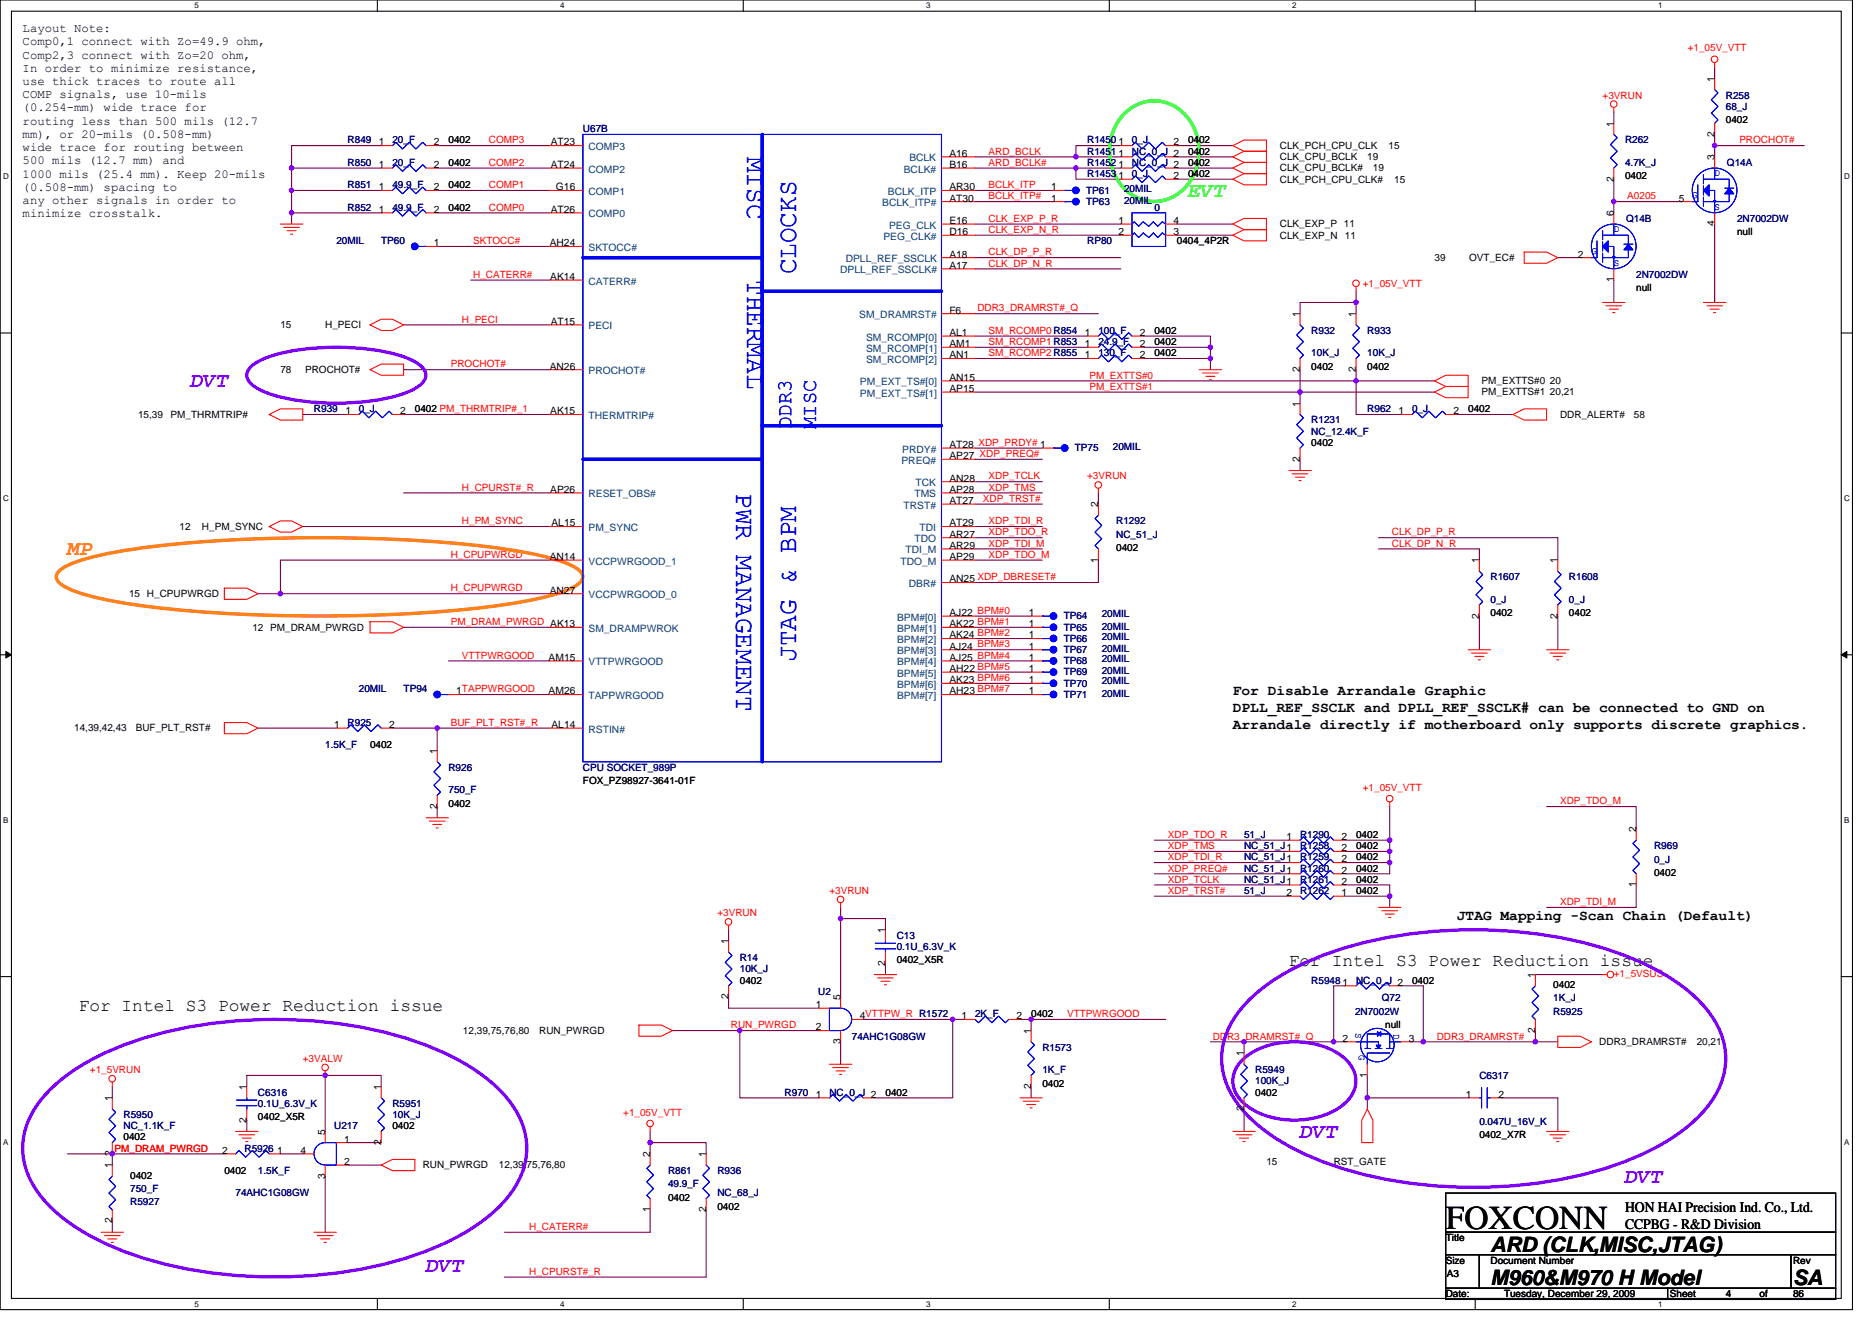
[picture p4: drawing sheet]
<svg xmlns="http://www.w3.org/2000/svg" width="297mm" height="210mm" viewBox="0 0 297 210" stroke-linecap="round" stroke-linejoin="round" font-family="sans-serif">
<defs><g id="words">
<text font-size="5.3" x="229.4" y="195">FOXCONN</text>
<g font-size="4.3" fill="#00f">
<text x="118.6" y="24.9" transform="rotate(90 118.6 24.9)">MISC</text>
<text x="118.6" y="44.4" transform="rotate(90 118.6 44.4)">THERMAL</text>
<text x="126.3" y="43.6" transform="rotate(-90 126.3 43.6)">CLOCKS</text>
<text x="116.8" y="78.2" transform="rotate(90 116.8 78.2)">PWR MANAGEMENT</text>
<text x="126.3" y="105.1" transform="rotate(-90 126.3 105.1)">JTAG &amp; BPM</text>
</g>
<text font-size="3.4" fill="#0f0" x="188.5" y="31.3">EVT</text>
<g font-size="3.4" fill="#8000ff">
<text x="30.3" y="61.5">DVT</text>
<text x="206.3" y="180.6">DVT</text>
<text x="257.8" y="187.7">DVT</text>
<text x="67.6" y="202">DVT</text>
</g>
<g font-size="3.4" fill="#00f">
<text x="125.6" y="68.1" transform="rotate(-90 125.6 68.1)">DDR3</text>
<text x="129.5" y="68.1" transform="rotate(-90 129.5 68.1)">MISC</text>
</g>
<text font-size="3.4" fill="#ff8000" x="10.7" y="88.2">MP</text>
<g font-size="3.4">
<text x="236.5" y="198.7">ARD (CLK,MISC,JTAG)</text>
<text x="236.5" y="204">M960&amp;M970 H Model</text>
<text x="284.5" y="204">SA</text>
</g>
<g font-size="2.8">
<text x="204.5" y="153.4">For Intel S3 Power Reduction issue</text>
<text x="12.5" y="160.5">For Intel S3 Power Reduction issue</text>
</g>
<g font-size="2.3">
<text x="195.6" y="110.4">For Disable Arrandale Graphic</text>
<text x="195.6" y="113">DPLL_REF_SSCLK and DPLL_REF_SSCLK# can be connected to GND on</text>
<text x="195.6" y="115.6">Arrandale directly if motherboard only supports discrete graphics.</text>
<text x="231.2" y="145.9">JTAG Mapping -Scan Chain (Default)</text>
<text x="257.8" y="192.3">HON HAI Precision Ind. Co., Ltd.</text>
<text x="257.8" y="195">CCPBG - R&amp;D Division</text>
</g>
<g font-size="1.9">
<text x="3.6" y="5.1">Layout Note:</text>
<text x="3.6" y="7.2">Comp0,1 connect with Zo=49.9 ohm,</text>
<text x="3.6" y="9.3">Comp2,3 connect with Zo=20 ohm,</text>
<text x="3.6" y="11.4">In order to minimize resistance,</text>
<text x="3.6" y="13.5">use thick traces to route all</text>
<text x="3.6" y="15.6">COMP signals, use 10-mils</text>
<text x="3.6" y="17.7">(0.254-mm) wide trace for</text>
<text x="3.6" y="19.8">routing less than 500 mils (12.7</text>
<text x="3.6" y="21.9">mm), or 20-mils (0.508-mm)</text>
<text x="3.6" y="24">wide trace for routing between</text>
<text x="3.6" y="26.1">500 mils (12.7 mm) and</text>
<text x="3.6" y="28.2">1000 mils (25.4 mm). Keep 20-mils</text>
<text x="3.6" y="30.3">(0.508-mm) spacing to</text>
<text x="3.6" y="32.4">any other signals in order to</text>
<text x="3.6" y="34.5">minimize crosstalk.</text>
</g>
<g font-size="1.6" fill="#f00">
<text x="267.8" y="8.2">+1_05V_VTT</text>
<text x="254.3" y="15.6">+3VRUN</text>
<text x="77.6" y="22.8">COMP3</text>
<text x="276" y="22.8">PROCHOT#</text>
<text x="77.6" y="29.9">COMP1</text>
<text x="77.6" y="26.3">COMP2</text>
<text x="156.9" y="24.5">ARD_BCLK</text>
<text x="156.9" y="26.3">ARD_BCLK#</text>
<text x="156.9" y="29.9">BCLK_ITP</text>
<text x="77.6" y="33.4">COMP0</text>
<text x="156.9" y="35.2">CLK_EXP_P_R</text>
<text x="156.9" y="31.6">BCLK_ITP#</text>
<text x="258.2" y="31.6">A0205</text>
<text x="75.1" y="38.8">SKTOCC#</text>
<text x="156.9" y="40.5">CLK_DP_P_R</text>
<text x="156.9" y="37">CLK_EXP_N_R</text>
<text x="75.1" y="44.1">H_CATERR#</text>
<text x="156.9" y="42.3">CLK_DP_N_R</text>
<text x="216.2" y="45.5">+1_05V_VTT</text>
<text x="73.3" y="51.2">H_PECI</text>
<text x="155.1" y="49.4">DDR3_DRAMRST#_Q</text>
<text x="156.9" y="53">SM_RCOMP0 R854</text>
<text x="71.5" y="58.3">PROCHOT#</text>
<text x="156.9" y="54.8">SM_RCOMP1 R853</text>
<text x="156.9" y="56.5">SM_RCOMP2 R855</text>
<text x="172.9" y="60.1">PM_EXTTS#0</text>
<text x="172.9" y="61.9">PM_EXTTS#1</text>
<text x="73.3" y="77.9">H_CPURST#_R</text>
<text x="156.9" y="76.1">XDP_TCLK</text>
<text x="156.9" y="77.9">XDP_TMS</text>
<text x="172.5" y="76.1">+3VRUN</text>
<text x="73.3" y="83.2">H_PM_SYNC</text>
<text x="156" y="79.7">XDP_TRST#</text>
<text x="156.9" y="83.2">XDP_TDI_R</text>
<text x="71.5" y="88.5">H_CPUPWRGD</text>
<text x="156.9" y="85">XDP_TDO_R</text>
<text x="156.9" y="86.8">XDP_TDI_M</text>
<text x="156.9" y="88.5">XDP_TDO_M</text>
<text x="220.9" y="86.8">CLK_DP_N_R</text>
<text x="220.9" y="85">CLK_DP_P_R</text>
<text x="71.5" y="93.9">H_CPUPWRGD</text>
<text x="71.5" y="99.2">PM_DRAM_PWRGD AK13</text>
<text x="73.3" y="104.5">VTTPWRGOOD</text>
<text x="71.5" y="115.2">BUF_PLT_RST#_R</text>
<text x="216.2" y="125.5">+1_05V_VTT</text>
<text x="247.5" y="127.7">XDP_TDO_M</text>
<text x="185.3" y="134.8">XDP_TMS</text>
<text x="185.3" y="136.5">XDP_TDI_R</text>
<text x="185.3" y="133">XDP_TDO_R</text>
<text x="131.6" y="141.9">+3VRUN</text>
<text x="185.3" y="138.3">XDP_PREQ#</text>
<text x="185.3" y="140.1">XDP_TCLK</text>
<text x="185.3" y="141.9">XDP_TRST#</text>
<text x="247.5" y="143.7">XDP_TDI_M</text>
<text x="113.8" y="145.4">+3VRUN</text>
<text x="256.1" y="155">+1_5VSUS</text>
<text x="169.3" y="161.4">VTTPWRGOOD</text>
<text x="116" y="163.2">RUN_PWRGD</text>
<text x="192.4" y="165">DDR3_DRAMRST#_Q</text>
<text x="228" y="165">DDR3_DRAMRST#</text>
<text x="14.3" y="170.3">+1_5VRUN</text>
<text x="48" y="168.6">+3VALW</text>
<text x="98.9" y="177.1">+1_05V_VTT</text>
<text x="18.2" y="182.8">PM_DRAM_PWRGD</text>
<text x="84" y="195.2">H_CATERR#</text>
<text x="84" y="202.3">H_CPURST#_R</text>
</g>
<g font-size="1.6">
<text x="272.1" y="13" transform="rotate(-90 272.1 13)">1</text>
<text x="60.1" y="23.1">1</text>
<text x="68.9" y="23.1">2</text>
<text x="71.2" y="22.8">0402</text>
<text x="87.4" y="23.1">AT23</text>
<text x="177.5" y="23.1">1</text>
<text x="186.2" y="23.1">2</text>
<text x="188.5" y="22.8">0402</text>
<text x="203.1" y="23.6">CLK_PCH_CPU_CLK</text>
<text x="220.3" y="23.6">15</text>
<text x="256" y="20.1" transform="rotate(-90 256 20.1)">1</text>
<text x="272.1" y="21.7" transform="rotate(-90 272.1 21.7)">2</text>
<text x="273.9" y="19.6">0402</text>
<text x="60.1" y="26.6">1</text>
<text x="68.9" y="26.6">2</text>
<text x="71.2" y="29.9">0402</text>
<text x="71.2" y="26.3">0402</text>
<text x="87.4" y="26.6">AT24</text>
<text x="150.6" y="24.9">A16</text>
<text x="150.6" y="26.6">B16</text>
<text x="177.5" y="26.6">1</text>
<text x="177.5" y="24.9">1</text>
<text x="177.5" y="28.4">1</text>
<text x="186.2" y="28.4">2</text>
<text x="188.5" y="26.3">0402</text>
<text x="188.5" y="24.5">0402</text>
<text x="188.5" y="28.1">0402</text>
<text x="203.1" y="25.4">CLK_CPU_BCLK</text>
<text x="203.1" y="27.2">CLK_CPU_BCLK#</text>
<text x="203.1" y="29">CLK_PCH_CPU_CLK#</text>
<text x="217" y="25.4">19</text>
<text x="217.8" y="27.2">19</text>
<text x="221.2" y="29">15</text>
<text x="256" y="28.8" transform="rotate(-90 256 28.8)">2</text>
<text x="257.8" y="28.4">0402</text>
<text x="272.1" y="25.4" transform="rotate(-90 272.1 25.4)">3</text>
<text x="60.1" y="30.2">1</text>
<text x="60.1" y="33.8">1</text>
<text x="68.9" y="30.2">2</text>
<text x="68.9" y="33.8">2</text>
<text x="71.2" y="33.4">0402</text>
<text x="87.4" y="33.8">AT26</text>
<text x="88.2" y="30.2">G16</text>
<text x="150.6" y="30.2">AR30</text>
<text x="150.6" y="32">AT30</text>
<text x="150.6" y="35.5">E16</text>
<text x="166.8" y="32">1</text>
<text x="166.8" y="30.2">1</text>
<text x="177.5" y="35.5">1</text>
<text x="186.2" y="35.5">4</text>
<text x="256" y="34.3" transform="rotate(-90 256 34.3)">6</text>
<text x="266.4" y="32">5</text>
<text x="272.1" y="35.9" transform="rotate(-90 272.1 35.9)">4</text>
<text x="68.9" y="39.1">1</text>
<text x="87.2" y="39.1">AH24</text>
<text x="150.6" y="40.9">A18</text>
<text x="150.6" y="37.3">D16</text>
<text x="177.5" y="37.3">2</text>
<text x="186.2" y="37.3">3</text>
<text x="186.7" y="38.8">0404_4P2R</text>
<text x="203.1" y="36.1">CLK_EXP_P 11</text>
<text x="203.1" y="37.9">CLK_EXP_N</text>
<text x="213.4" y="37.9">11</text>
<text x="227.6" y="41.4">39</text>
<text x="233.1" y="41.4">OVT_EC#</text>
<text x="250.4" y="40.9">2</text>
<text x="275.6" y="37.3">null</text>
<text x="87.3" y="44.4">AK14</text>
<text x="150.6" y="42.7">A17</text>
<text x="256" y="44.8" transform="rotate(-90 256 44.8)">1</text>
<text x="259.6" y="46.2">null</text>
<text x="44.5" y="52.1">15</text>
<text x="51.6" y="52.1">H_PECI</text>
<text x="87.4" y="51.5">AT15</text>
<text x="150.6" y="49.8">F6</text>
<text x="150.6" y="53.3">AL1</text>
<text x="172.1" y="53.3">1</text>
<text x="180.9" y="53.3">2</text>
<text x="183.2" y="53">0402</text>
<text x="206.3" y="50.3" transform="rotate(-90 206.3 50.3)">1</text>
<text x="215.2" y="50.3" transform="rotate(-90 215.2 50.3)">1</text>
<text x="44.5" y="59.2">78</text>
<text x="48.4" y="59.2">PROCHOT#</text>
<text x="87.2" y="58.7">AN26</text>
<text x="150.6" y="55.1">AM1</text>
<text x="150.6" y="56.9">AN1</text>
<text x="172.1" y="55.1">1</text>
<text x="172.1" y="56.9">1</text>
<text x="180.9" y="55.1">2</text>
<text x="180.9" y="56.9">2</text>
<text x="183.2" y="54.8">0402</text>
<text x="183.2" y="56.5">0402</text>
<text x="206.3" y="59.1" transform="rotate(-90 206.3 59.1)">2</text>
<text x="208.1" y="58.7">0402</text>
<text x="215.2" y="59.1" transform="rotate(-90 215.2 59.1)">2</text>
<text x="217" y="58.7">0402</text>
<text x="54.8" y="65.8">1</text>
<text x="63.5" y="65.8">2</text>
<text x="65.8" y="65.4">0402 PM_THRMTRIP#_1</text>
<text x="87.3" y="65.8">AK15</text>
<text x="150.6" y="60.4">AN15</text>
<text x="150.6" y="62.2">AP15</text>
<text x="206.3" y="64.5" transform="rotate(-90 206.3 64.5)">1</text>
<text x="221.9" y="65.8">1</text>
<text x="230.6" y="65.8">2</text>
<text x="233" y="65.4">0402</text>
<text x="235.1" y="61">PM_EXTTS#0 20</text>
<text x="235.1" y="62.8">PM_EXTTS#1 20,21</text>
<text x="21.9" y="66.3">15,39</text>
<text x="27.1" y="66.3">PM_THRMTRIP#</text>
<text x="150.6" y="71.1">AT28 XDP_PRDY# 1</text>
<text x="208.1" y="70.8">0402</text>
<text x="247.5" y="66.3">DDR_ALERT#</text>
<text x="259.3" y="66.3">58</text>
<text x="150.6" y="72.9">AP27 XDP_PREQ#</text>
<text x="150.6" y="76.4">AN28</text>
<text x="206.3" y="73.3" transform="rotate(-90 206.3 73.3)">2</text>
<text x="87.3" y="78.2">AP26</text>
<text x="87.5" y="83.5">AL15</text>
<text x="150.6" y="83.5">AT29</text>
<text x="150.6" y="80">AT27</text>
<text x="150.6" y="78.2">AP28</text>
<text x="174.3" y="80.5" transform="rotate(-90 174.3 80.5)">2</text>
<text x="28.5" y="84.1">12</text>
<text x="32" y="84.1">H_PM_SYNC</text>
<text x="87.2" y="88.9">AN14</text>
<text x="150.6" y="87.1">AR29</text>
<text x="150.6" y="88.9">AP29</text>
<text x="150.6" y="85.3">AR27</text>
<text x="174.3" y="89.3" transform="rotate(-90 174.3 89.3)">1</text>
<text x="177.1" y="87.5">0402</text>
<text x="234.7" y="89.4" transform="rotate(-90 234.7 89.4)">1</text>
<text x="247.2" y="89.4" transform="rotate(-90 247.2 89.4)">1</text>
<text x="20.5" y="94.8">15 H_CPUPWRGD</text>
<text x="87.2" y="94.2">AN27</text>
<text x="150.6" y="92.4">AN25 XDP_DBRESET#</text>
<text x="40" y="100.1">12 PM_DRAM_PWRGD</text>
<text x="150.6" y="97.8">AJ22 BPM#0</text>
<text x="150.6" y="99.5">AK22 BPM#1</text>
<text x="150.6" y="101.3">AK24 BPM#2</text>
<text x="163.3" y="101.3">1</text>
<text x="163.3" y="97.8">1</text>
<text x="163.3" y="99.5">1</text>
<text x="234.7" y="98.2" transform="rotate(-90 234.7 98.2)">2</text>
<text x="236.5" y="97.8">0402</text>
<text x="247.2" y="98.2" transform="rotate(-90 247.2 98.2)">2</text>
<text x="249" y="97.8">0402</text>
<text x="87.1" y="104.9">AM15</text>
<text x="150.6" y="103.1">AJ24 BPM#3</text>
<text x="150.6" y="104.9">AJ25 BPM#4</text>
<text x="150.6" y="106.7">AH22 BPM#5</text>
<text x="163.3" y="104.9">1</text>
<text x="163.3" y="106.7">1</text>
<text x="163.3" y="103.1">1</text>
<text x="72.4" y="110.2">1TAPPWRGOOD</text>
<text x="87.1" y="110.2">AM26</text>
<text x="150.6" y="108.4">AK23 BPM#6</text>
<text x="150.6" y="110.2">AH23 BPM#7</text>
<text x="163.3" y="108.4">1</text>
<text x="163.3" y="110.2">1</text>
<text x="11.8" y="116.1">14,39,42,43</text>
<text x="21.5" y="116.1">BUF_PLT_RST#</text>
<text x="53" y="115.5">1</text>
<text x="58.7" y="118.8">0402</text>
<text x="61.7" y="115.5">2</text>
<text x="69.4" y="119.7" transform="rotate(-90 69.4 119.7)">1</text>
<text x="87.5" y="115.5">AL14</text>
<text x="92.5" y="124.5">FOX_PZ98927-3641-01F</text>
<text x="69.4" y="128.4" transform="rotate(-90 69.4 128.4)">2</text>
<text x="71.2" y="128">0402</text>
<text x="204.1" y="133.3">1</text>
<text x="212.9" y="135.1">2</text>
<text x="212.9" y="136.9">2</text>
<text x="212.9" y="133.3">2</text>
<text x="215.2" y="134.8">0402</text>
<text x="215.2" y="136.5">0402</text>
<text x="215.2" y="133">0402</text>
<text x="259.6" y="132.1" transform="rotate(-90 259.6 132.1)">2</text>
<text x="204.1" y="142.2">2</text>
<text x="212.9" y="142.2">1</text>
<text x="212.9" y="138.7">2</text>
<text x="212.9" y="140.4">2</text>
<text x="215.2" y="141.9">0402</text>
<text x="215.2" y="138.3">0402</text>
<text x="215.2" y="140.1">0402</text>
<text x="259.6" y="140.8" transform="rotate(-90 259.6 140.8)">1</text>
<text x="262.5" y="139">0402</text>
<text x="115.6" y="149.9" transform="rotate(-90 115.6 149.9)">1</text>
<text x="140.5" y="148.1" transform="rotate(-90 140.5 148.1)">1</text>
<text x="140.5" y="153.3" transform="rotate(-90 140.5 153.3)">2</text>
<text x="142.3" y="152.9">0402_X5R</text>
<text x="243.6" y="155.2" transform="rotate(-90 243.6 155.2)">1</text>
<text x="115.6" y="158.6" transform="rotate(-90 115.6 158.6)">2</text>
<text x="117.4" y="156.1">0402</text>
<text x="129.5" y="160">1</text>
<text x="133.4" y="158.8" transform="rotate(-90 133.4 158.8)">5</text>
<text x="136.4" y="161.8">4VTTPW_R R1572</text>
<text x="152.6" y="161.8">1</text>
<text x="161.3" y="161.8">2</text>
<text x="163.6" y="161.4">0402</text>
<text x="213" y="156.4">1</text>
<text x="224.1" y="156.1">0402</text>
<text x="246.5" y="156.8">0402</text>
<text x="73.5" y="164.1">12,39,75,76,80</text>
<text x="85.6" y="164.1">RUN_PWRGD</text>
<text x="129.5" y="163.6">2</text>
<text x="133.4" y="165.7" transform="rotate(-90 133.4 165.7)">3</text>
<text x="163.6" y="164.1" transform="rotate(-90 163.6 164.1)">1</text>
<text x="197.4" y="167.7" transform="rotate(-90 197.4 167.7)">1</text>
<text x="213" y="165.3">2</text>
<text x="219.8" y="163.2">null</text>
<text x="223.5" y="165.3">3</text>
<text x="243.6" y="164" transform="rotate(-90 243.6 164)">2</text>
<text x="253.8" y="165.9">DDR3_DRAMRST#</text>
<text x="269.2" y="165.9">20,21</text>
<text x="39.1" y="173" transform="rotate(-90 39.1 173)">1</text>
<text x="60.5" y="173" transform="rotate(-90 60.5 173)">1</text>
<text x="140.5" y="173.9">0402</text>
<text x="163.6" y="172.8" transform="rotate(-90 163.6 172.8)">2</text>
<text x="165.4" y="172.5">0402</text>
<text x="199.2" y="173.9">0402</text>
<text x="216.9" y="171.1" transform="rotate(-90 216.9 171.1)">1</text>
<text x="17.8" y="174.8" transform="rotate(-90 17.8 174.8)">1</text>
<text x="39.1" y="178.2" transform="rotate(-90 39.1 178.2)">2</text>
<text x="40.9" y="177.8">0402_X5R</text>
<text x="62.3" y="179.2">0402</text>
<text x="129.5" y="174.2">1</text>
<text x="197.4" y="176.4" transform="rotate(-90 197.4 176.4)">2</text>
<text x="232.6" y="174.2">1</text>
<text x="237.8" y="174.2">2</text>
<text x="17.8" y="185.4" transform="rotate(-90 17.8 185.4)">1</text>
<text x="17.8" y="183.5" transform="rotate(-90 17.8 183.5)">2</text>
<text x="19.6" y="181">0402</text>
<text x="35.2" y="183.1">2</text>
<text x="44" y="183.1">1</text>
<text x="47.7" y="183.1">4</text>
<text x="51.6" y="180.1" transform="rotate(-90 51.6 180.1)">5</text>
<text x="54.6" y="181.3">1</text>
<text x="54.6" y="184.9">2</text>
<text x="60.5" y="181.7" transform="rotate(-90 60.5 181.7)">2</text>
<text x="67.1" y="185.4">RUN_PWRGD</text>
<text x="79.2" y="185.4">12,39,75,76,80</text>
<text x="103.1" y="183.7" transform="rotate(-90 103.1 183.7)">2</text>
<text x="112" y="183.7" transform="rotate(-90 112 183.7)">1</text>
<text x="201" y="184.9">15</text>
<text x="211.6" y="184.9">RST_GATE</text>
<text x="234.7" y="180.6">0402_X7R</text>
<text x="20.7" y="187">0402</text>
<text x="35.6" y="186.3">0402</text>
<text x="51.6" y="187.1" transform="rotate(-90 51.6 187.1)">3</text>
<text x="106" y="190.6">0402</text>
<text x="17.8" y="194.2" transform="rotate(-90 17.8 194.2)">2</text>
<text x="103.1" y="192.4" transform="rotate(-90 103.1 192.4)">1</text>
<text x="112" y="192.4" transform="rotate(-90 112 192.4)">2</text>
<text x="113.8" y="192">0402</text>
<text x="229.4" y="197">Title</text>
<text x="229.4" y="200.6">Size</text>
<text x="229.6" y="202.7">A3</text>
<text x="236.5" y="200.6">Document Number</text>
<text x="284.5" y="200.6">Rev</text>
<text x="229.4" y="205.9">Date:</text>
<text x="238.7" y="205.9">Tuesday, December 29, 2009</text>
<text x="265" y="205.9">Sheet</text>
<text x="273.9" y="205.9">4</text>
<text x="279.2" y="205.9">of</text>
<text x="284.5" y="205.9">86</text>
</g>
<g font-size="1.6" fill="#000080">
<text x="273.9" y="15.6">R258</text>
<text x="273.9" y="17.4">68_J</text>
<text x="55.2" y="22.8">R849</text>
<text x="62.3" y="22.8">20_F</text>
<text x="92.5" y="21">U67B</text>
<text x="172.5" y="22.8">R1450</text>
<text x="179.6" y="22.8">0_J</text>
<text x="257.8" y="22.8">R262</text>
<text x="55.2" y="29.9">R851</text>
<text x="55.2" y="26.3">R850</text>
<text x="62.3" y="29.9">49.9_F</text>
<text x="62.3" y="26.3">20_F</text>
<text x="172.5" y="26.3">R1452</text>
<text x="172.5" y="24.5">R1451</text>
<text x="172.5" y="28.1">R1453</text>
<text x="179.6" y="26.3">NC_0_J 2</text>
<text x="179.6" y="24.5">NC_0_J 2</text>
<text x="179.6" y="28.1">0_J</text>
<text x="257.8" y="26.3">4.7K_J</text>
<text x="274" y="26.3">Q14A</text>
<text x="55.2" y="33.4">R852</text>
<text x="62.3" y="33.4">49.9_F</text>
<text x="172.3" y="32.5">TP63</text>
<text x="172.3" y="30.8">TP61</text>
<text x="178.4" y="32.4">20MIL</text>
<text x="178.4" y="30.4">20MIL</text>
<text x="183.2" y="33.4">0</text>
<text x="258" y="35.2">Q14B</text>
<text x="275.6" y="35.2">2N7002DW</text>
<text x="53.4" y="38.8">20MIL</text>
<text x="60.5" y="38.8">TP60</text>
<text x="172.5" y="38.8">RP80</text>
<text x="259.6" y="44.1">2N7002DW</text>
<text x="174.3" y="53">100_F</text>
<text x="208.1" y="53">R932</text>
<text x="217" y="53">R933</text>
<text x="174.3" y="54.8">24.9_F</text>
<text x="174.3" y="56.5">130_F</text>
<text x="208.1" y="56.5">10K_J</text>
<text x="217" y="56.5">10K_J</text>
<text x="49.8" y="65.4">R939</text>
<text x="56.9" y="65.4">0_J</text>
<text x="217" y="65.4">R962</text>
<text x="224.1" y="65.4">0_J</text>
<text x="170.6" y="71.6">TP75</text>
<text x="176.6" y="71.5">20MIL</text>
<text x="208.1" y="67.2">R1231</text>
<text x="208.1" y="69">NC_12.4K_F</text>
<text x="177.1" y="83.2">R1292</text>
<text x="177.1" y="85.3">NC_51_J</text>
<text x="236.5" y="92.1">R1607</text>
<text x="236.5" y="95.7">0_J</text>
<text x="249" y="92.1">R1608</text>
<text x="249" y="95.7">0_J</text>
<text x="168.8" y="101.9">TP66</text>
<text x="168.8" y="98.3">TP64</text>
<text x="168.8" y="100.1">TP65</text>
<text x="174.8" y="101.5">20MIL</text>
<text x="174.8" y="98">20MIL</text>
<text x="174.8" y="99.9">20MIL</text>
<text x="168.8" y="105.4">TP68</text>
<text x="168.8" y="107.2">TP69</text>
<text x="168.8" y="103.7">TP67</text>
<text x="174.8" y="105.1">20MIL</text>
<text x="174.8" y="107">20MIL</text>
<text x="174.8" y="103.5">20MIL</text>
<text x="56.9" y="109.9">20MIL</text>
<text x="64" y="109.9">TP94</text>
<text x="168.8" y="109">TP70</text>
<text x="168.8" y="110.8">TP71</text>
<text x="174.8" y="108.6">20MIL</text>
<text x="174.8" y="110.6">20MIL</text>
<text x="51.6" y="118.8">1.5K_F</text>
<text x="55.2" y="115.2">R925</text>
<text x="71.2" y="122.3">R926</text>
<text x="71.2" y="125.9">750_F</text>
<text x="92.5" y="122.3">CPU SOCKET_989P</text>
<text x="197.4" y="134.8">NC_51_J1</text>
<text x="197.4" y="136.5">NC_51_J1</text>
<text x="197.4" y="133">51_J</text>
<text x="206.3" y="134.8">R1258</text>
<text x="206.3" y="136.5">R1259</text>
<text x="206.3" y="133">R1290</text>
<text x="262.5" y="134.8">R969</text>
<text x="262.5" y="136.9">0_J</text>
<text x="197.4" y="141.9">51_J</text>
<text x="197.4" y="138.3">NC_51_J1</text>
<text x="197.4" y="140.1">NC_51_J1</text>
<text x="206.3" y="141.9">R1262</text>
<text x="206.3" y="138.3">R1260</text>
<text x="206.3" y="140.1">R1261</text>
<text x="142.3" y="149">C13</text>
<text x="117.4" y="152.5">R14</text>
<text x="117.4" y="154.3">10K_J</text>
<text x="142.3" y="150.8">0.1U_6.3V_K</text>
<text x="129.8" y="157.9">U2</text>
<text x="154.7" y="161.4">2K_F</text>
<text x="208.1" y="156.1">R5948</text>
<text x="215" y="161.1">2N7002W</text>
<text x="215.2" y="156.1">NC_0_J 2</text>
<text x="219.3" y="158.9">Q72</text>
<text x="246.5" y="161.1">R5925</text>
<text x="246.5" y="158.9">1K_J</text>
<text x="135.2" y="165">74AHC1G08GW</text>
<text x="165.4" y="166.8">R1573</text>
<text x="40.9" y="173.9">C6316</text>
<text x="124.5" y="173.9">R970</text>
<text x="131.6" y="173.9">NC_0_J 2</text>
<text x="165.4" y="170.3">1K_F</text>
<text x="199.2" y="170.3">R5949</text>
<text x="199.2" y="172.1">100K_J</text>
<text x="234.7" y="171.2">C6317</text>
<text x="19.6" y="177.4">R5950</text>
<text x="19.6" y="179.2">NC_1.1K_F</text>
<text x="40.9" y="175.7">0.1U_6.3V_K</text>
<text x="53" y="179.2">U217</text>
<text x="62.3" y="175.7">R5951</text>
<text x="62.3" y="177.4">10K_J</text>
<text x="234.7" y="178.5">0.047U_16V_K</text>
<text x="38.8" y="182.8">R5926</text>
<text x="20.7" y="191.3">R5927</text>
<text x="20.7" y="189.2">750_F</text>
<text x="37.4" y="189.9">74AHC1G08GW</text>
<text x="40.9" y="186.3">1.5K_F</text>
<text x="106" y="186.3">R861</text>
<text x="106" y="188.5">49.9_F</text>
<text x="113.8" y="186.3">R936</text>
<text x="113.8" y="189.9">NC_68_J</text>
</g>
<g font-size="1.6" fill="#004080">
<text x="93.4" y="23.8">COMP3</text>
<text x="93.4" y="27.4">COMP2</text>
<text x="143.4" y="27.4">BCLK#</text>
<text x="144.3" y="25.6">BCLK</text>
<text x="93.4" y="30.9">COMP1</text>
<text x="93.4" y="34.5">COMP0</text>
<text x="140" y="32.7">BCLK_ITP#</text>
<text x="140.9" y="30.9">BCLK_ITP</text>
<text x="93.4" y="39.8">SKTOCC#</text>
<text x="134.2" y="41.6">DPLL_REF_SSCLK</text>
<text x="140.2" y="38.1">PEG_CLK#</text>
<text x="141.1" y="36.3">PEG_CLK</text>
<text x="93.4" y="45.2">CATERR#</text>
<text x="133.3" y="43.4">DPLL_REF_SSCLK#</text>
<text x="93.4" y="52.3">PECI</text>
<text x="136.3" y="50.5">SM_DRAMRST#</text>
<text x="93.4" y="59.4">PROCHOT#</text>
<text x="137.4" y="55.8">SM_RCOMP[1]</text>
<text x="137.4" y="57.6">SM_RCOMP[2]</text>
<text x="137.4" y="54.1">SM_RCOMP[0]</text>
<text x="136.5" y="61.2">PM_EXT_TS#[0]</text>
<text x="136.5" y="62.9">PM_EXT_TS#[1]</text>
<text x="93.4" y="66.5">THERMTRIP#</text>
<text x="143.2" y="71.8">PRDY#</text>
<text x="143" y="73.6">PREQ#</text>
<text x="145.3" y="77.2">TCK</text>
<text x="93.4" y="79">RESET_OBS#</text>
<text x="143.4" y="80.7">TRST#</text>
<text x="145.1" y="79">TMS</text>
<text x="93.4" y="89.6">VCCPWRGOOD_1</text>
<text x="93.4" y="84.3">PM_SYNC</text>
<text x="142.9" y="89.6">TDO_M</text>
<text x="143.7" y="87.8">TDI_M</text>
<text x="145.1" y="86.1">TDO</text>
<text x="145.9" y="84.3">TDI</text>
<text x="93.4" y="95">VCCPWRGOOD_0</text>
<text x="144.2" y="93.2">DBR#</text>
<text x="93.4" y="100.3">SM_DRAMPWROK</text>
<text x="142.3" y="98.5">BPM#[0]</text>
<text x="142.3" y="100.3">BPM#[1]</text>
<text x="93.4" y="105.6">VTTPWRGOOD</text>
<text x="142.3" y="102.1">BPM#[2]</text>
<text x="142.3" y="103.8">BPM#[3]</text>
<text x="142.3" y="105.6">BPM#[4]</text>
<text x="142.3" y="107.4">BPM#[5]</text>
<text x="93.4" y="111">TAPPWRGOOD</text>
<text x="142.3" y="109.2">BPM#[6]</text>
<text x="142.3" y="111">BPM#[7]</text>
<text x="93.4" y="116.3">RSTIN#</text>
</g>
<g font-size="1.6" fill="#00f">
<text x="272.1" y="27.9">D</text>
<text x="268.5" y="31.5">G</text>
<text x="272.1" y="33.3">S</text>
<text x="252.5" y="40.4">G</text>
<text x="256.1" y="36.8">D</text>
<text x="256.1" y="42.1">S</text>
<text x="215.1" y="163.9" transform="rotate(90 215.1 163.9)">S</text>
<text x="215.6" y="167.5" transform="rotate(90 215.6 167.5)">G</text>
<text x="221.1" y="164.1" transform="rotate(90 221.1 164.1)">D</text>
</g>
<g font-size="1.3">
<text x="30.8" y="1.3">5</text>
<text x="88.9" y="1.3">4</text>
<text x="147" y="1.3">3</text>
<text x="205" y="1.3">2</text>
<text x="263.1" y="1.3">1</text>
<text x=".5" y="28.4">D</text>
<text x="292.6" y="28.4">D</text>
<text x=".5" y="79.5">C</text>
<text x="292.6" y="79.5">C</text>
<text x=".5" y="130.6">B</text>
<text x="292.6" y="130.6">B</text>
<text x=".5" y="181.7">A</text>
<text x="292.6" y="181.7">A</text>
<text x="30.8" y="207.4">5</text>
<text x="88.9" y="207.4">4</text>
<text x="147" y="207.4">3</text>
<text x="205" y="207.4">2</text>
<text x="263.1" y="207.4">1</text>
</g>
</g></defs>
<path d="M0 0h293.9v207.9h-293.9zM1.8 1.8h290.4v204.3h-290.4z" fill="none" stroke="#000" stroke-width=".17"/>
<g fill="#fff">
<path d="M30.8 .2h.7v1.4h-.7z"/>
<path d="M30.8 206.3h.7v1.4h-.7z"/>
</g>
<path d="M59.9 0v1.8M59.9 206.1v1.8" fill="none" stroke="#000" stroke-width=".17"/>
<g fill="#fff">
<path d="M88.9 .2h.7v1.4h-.7z"/>
<path d="M88.9 206.3h.7v1.4h-.7z"/>
</g>
<path d="M117.9 0v1.8M117.9 206.1v1.8" fill="none" stroke="#000" stroke-width=".17"/>
<g fill="#fff">
<path d="M147 .2h.7v1.4h-.7z"/>
<path d="M147 206.3h.7v1.4h-.7z"/>
</g>
<path d="M176 0v1.8M176 206.1v1.8" fill="none" stroke="#000" stroke-width=".17"/>
<g fill="#fff">
<path d="M205 .2h.7v1.4h-.7z"/>
<path d="M205 206.3h.7v1.4h-.7z"/>
</g>
<path d="M234.1 0v1.8M234.1 206.1v1.8" fill="none" stroke="#000" stroke-width=".17"/>
<g fill="#fff">
<path d="M263.1 .2h.7v1.4h-.7z"/>
<path d="M263.1 206.3h.7v1.4h-.7z"/>
<path d="M.5 27.3h.9v1.4h-.9z"/>
<path d="M292.6 27.3h.9v1.4h-.9z"/>
<path d="M.5 78.4h.9v1.4h-.9z"/>
<path d="M292.6 78.4h.9v1.4h-.9z"/>
</g>
<path d="M0 52.9h1.8M292.2 52.9h1.7" fill="none" stroke="#000" stroke-width=".17"/>
<g fill="#fff">
<path d="M.5 129.5h.8v1.4h-.8z"/>
<path d="M292.6 129.5h.9v1.4h-.9z"/>
</g>
<path d="M0 103.9h1.8M292.2 103.9h1.7" fill="none" stroke="#000" stroke-width=".17"/>
<path d="M.9 103.4l.9 .5-.9 .5zM292.2 103.9l.8-.5v1z" fill="#000" stroke="#000" stroke-width=".16"/>
<g fill="#fff">
<path d="M.5 180.5h.8v1.4h-.8z"/>
<path d="M292.6 180.5h.9v1.4h-.9z"/>
</g>
<path d="M0 155h1.8M292.2 155h1.7M229.4 189.4h61.9v6.2h-61.9zM229.4 195.6h61.9v3.5h-61.9zM229.4 199.1h5.3v5.4h-5.3zM234.7 199.1h49.5v5.4h-49.5zM284.2 199.1h7.1v5.4h-7.1zM229.4 204.5h35.2v1.7h-35.2zM264.6 204.5h26.7v1.7h-26.7z" fill="none" stroke="#000" stroke-width=".17"/>
<g fill="none" stroke="#800040" stroke-width=".17">
<path d="M256.1 17.8v1.8M272.1 10.7v1.7M46.3 30.2v3.6h14.2M46.3 26.7v3.5h14.2M46.3 33.8v1.8M60.5 23.1h-14.2v3.6h14.2M69.4 23.1h17.8M69.4 39.1h17.8M69.4 33.8h17.8M69.4 30.2h17.8M69.4 26.7h17.8M154.7 30.2h12.5"/>
<path d="M154.7 35.6h23.1M154.7 37.3h23.1M154.7 24.9h16M154.7 26.7h16M154.7 32h12.5M170.7 26.7h7.1M170.7 26.7v1.7h7.1M177.8 23.1h-7.1v1.8h7.1M186.7 35.6h8.9M186.7 37.3h8.9M186.7 23.1h8.9M186.7 28.4h8.9"/>
<path d="M186.7 24.9h8.9M186.7 26.7h8.9M256.1 32h10.6M256.1 32v1.8M256.1 28.4v3.6M272.1 23.1v1.8M272.1 21.3v1.8M272.1 35.6v12.4M272.1 23.1h14.2M64 58.7h23.2M64 51.6h23.2M74.7 44.4h12.5"/>
<path d="M154.7 55.1h17.8M154.7 53.3h17.8M154.7 56.9h17.8M154.7 40.9h23.1M154.7 42.7h23.1M154.7 49.8h19.6M181.4 53.3h10.7v1.8M181.4 55.1h10.7v1.8M181.4 56.9h10.7M192.1 56.9v1.8M206.3 58.7v3.5M215.2 48h-8.9v1.8"/>
<path d="M215.2 48v1.8M215.2 58.7v1.8M215.2 46.2v1.8M247.2 40.9h3.5M256.1 44.5v3.5M48 65.8h7.2M64 78.2h23.2M64 65.8h23.2M154.7 60.5h60.5M154.7 62.2h51.6M154.7 71.1h10.7M154.7 72.9h10.7"/>
<path d="M154.7 76.5h10.7M154.7 78.2h10.7M174.3 78.2v1.8M206.3 72.9v1.8M206.3 62.2v1.8M206.3 62.2h21.3M215.2 60.5h12.4M215.2 60.5v5.3h7.1M231.2 65.8h8.9M40.9 94.2h3.6M44.5 94.2h42.7M48 83.6h39.2"/>
<path d="M64 99.6h23.2M87.2 88.9h-42.7v5.3M154.7 83.6h10.7M154.7 85.3h10.7M154.7 87.1h10.7M154.7 88.9h10.7M154.7 80h10.7M154.7 97.8h8.9M154.7 99.6h8.9M174.3 88.9v3.6h-19.6M218.7 87.1h16v1.8M218.7 85.3h28.5v3.6"/>
<path d="M234.7 97.8v5.3M247.2 97.8v5.3M40.9 115.6h12.5M62.3 115.6h7.1v3.5M69.4 115.6h17.8M71.2 104.9h16M72.9 110.2h14.3M154.7 101.3h8.9M154.7 103.1h8.9M154.7 104.9h8.9M154.7 106.7h8.9M154.7 108.5h8.9"/>
<path d="M154.7 110.2h8.9M69.4 128v1.8M183.2 133.3h21.3M183.2 135.1h21.3M183.2 136.9h21.3M183.2 138.7h21.3M213.4 135.1h7.1M213.4 136.9h7.1M213.4 133.3h7.1M220.5 133.4v1.7M220.5 136.9v1.8h-7.1M220.5 135.1v1.8"/>
<path d="M220.5 128v5.4M245.4 128h14.2v3.6M115.6 158.2v1.8h14.2M115.6 147.6v1.8M133.4 145.8v12.4M133.4 144v1.8M133.4 145.8h7.1v1.8M140.5 152.9v1.8M183.2 140.5h21.3M183.2 142.2h21.3M213.4 140.5h7.1v1.7M213.4 142.2h7.1"/>
<path d="M213.4 156.5h-1.8v8.9M220.5 142.2v1.8M222.3 156.5h3.5v8.9M243.6 154.7h10.7M259.6 140.5v3.5h-14.2M17.8 172.5v1.7M39.2 177.8v1.8M51.6 170.7h8.9v1.8M51.6 170.7v8.9M51.6 170.7h-12.4v1.8M103.2 179.6v1.8M106.7 163.6h10.7"/>
<path d="M117.4 163.6v10.6h12.4M117.4 163.6h12.4M133.4 165.4v3.5M136.9 161.8h14.3v12.4h-12.5M151.2 161.8h1.7M161.8 161.8h1.8v1.8M163.6 172.5v1.7M163.6 161.8h21.4M192.1 165.4h5.3M197.4 176v3.6M197.4 165.4v1.7M197.4 165.4h14.2"/>
<path d="M211.6 165.4h1.8M217 170.7v3.5M217 174.2v1.8M217 174.2h16M224.1 165.4h1.7M238.3 174.2h8.9v5.4M243.6 165.4h3.6M243.6 163.6v1.8h-17.8M10.7 183.1h7.1M17.8 193.8v1.8M17.8 183.1h17.8M17.8 183.1v1.8"/>
<path d="M44.5 183.1h3.5M51.6 186.7v8.9M55.2 181.4h5.3M55.2 184.9h5.3M103.2 192v3.6h-23.2M103.2 181.4v1.7M103.2 181.4h8.9v1.7M112.1 192v10.7h-32.1"/>
</g>
<g fill="#f0f" stroke="#f0f" stroke-width=".17">
<circle cx="46.3" cy="33.8" r=".35"/>
<circle cx="192.1" cy="55.1" r=".35"/>
<circle cx="192.1" cy="56.9" r=".35"/>
<circle cx="69.4" cy="115.6" r=".35"/>
<circle cx="215.2" cy="60.4" r=".35"/>
<circle cx="206.3" cy="62.2" r=".35"/>
<circle cx="215.2" cy="48" r=".35"/>
<circle cx="170.7" cy="24.9" r=".35"/>
<circle cx="103.2" cy="181.3" r=".35"/>
<circle cx="46.3" cy="30.2" r=".35"/>
<circle cx="46.3" cy="26.7" r=".35"/>
<circle cx="170.7" cy="26.7" r=".35"/>
<circle cx="256.1" cy="32" r=".35"/>
<circle cx="272.1" cy="23.1" r=".35"/>
<circle cx="44.5" cy="94.2" r=".35"/>
<circle cx="220.5" cy="135.1" r=".35"/>
<circle cx="220.5" cy="133.3" r=".35"/>
<circle cx="220.5" cy="136.9" r=".35"/>
<circle cx="133.4" cy="145.8" r=".35"/>
<circle cx="163.6" cy="161.8" r=".35"/>
<circle cx="151.2" cy="161.8" r=".35"/>
<circle cx="117.4" cy="163.6" r=".35"/>
<circle cx="220.5" cy="142.2" r=".35"/>
<circle cx="243.6" cy="165.3" r=".35"/>
<circle cx="17.8" cy="183.1" r=".35"/>
<circle cx="51.6" cy="170.7" r=".35"/>
<circle cx="216.9" cy="174.2" r=".35"/>
<circle cx="225.8" cy="165.3" r=".35"/>
<circle cx="211.6" cy="165.3" r=".35"/>
<circle cx="197.4" cy="165.3" r=".35"/>
</g>
<g fill="none" stroke="#f00" stroke-width=".17">
<path d="M256.1 19.6v1.7M256.1 17.1v.7M272.1 9.9v.8M272.1 12.4v1.8M272.1 19.6v1.7M44.5 35.6h3.5M45 36.1h2.5M45.5 36.6h1.5M46.1 37.2h.3M60.5 30.2h1.8M60.5 26.7h1.8M60.5 23.1h1.8"/>
<path d="M60.5 33.8h1.8M67.6 30.2h1.8M67.6 26.7h1.8M67.6 39.1h1.8M67.6 23.1h1.8M67.6 33.8h1.8M87.2 30.2h5.3M87.2 26.7h5.3M87.2 39.1h5.3M87.2 23.1h5.3M87.2 33.8h5.3M149.4 30.2h5.3"/>
<path d="M149.4 26.7h5.3M149.4 35.6h5.3M149.4 37.3h5.3M149.4 32h5.3M149.4 24.9h5.3M167.2 30.2h1.7M167.2 32h1.7M177.8 26.7h1.8M177.8 35.6h1.8M177.8 37.3h1.8M177.8 23.1h1.8M177.8 24.9h1.8"/>
<path d="M177.8 28.4h1.8M185 26.7h1.7M185 35.6h1.7M185 37.3h1.7M185 23.1h1.7M185 24.9h1.7M185 28.4h1.7M195.6 35.6l1.8-.9h3.6v1.7h-3.6zM195.6 37.3l1.8-.9h3.6v1.8h-3.6zM195.6 24.9l1.8-.9h3.6v1.8h-3.6zM195.6 26.7l1.8-.9h3.6v1.8h-3.6zM195.6 28.4l1.8-.8h3.6v1.7h-3.6z"/>
<path d="M195.6 23.1l1.8-.9h3.6v1.8h-3.6zM256.1 26.7v1.7M256.1 33.8v1.8M266.7 32h1.8M272.1 24.9v1.8M272.1 33.8v1.8M58.7 51.6l1.8-.9h1.8l1.7 .9-1.7 .9h-1.8zM58.7 58.7l1.8-.9h3.5v1.8h-3.5zM87.2 44.4h5.3M87.2 51.6h5.3M87.2 58.7h5.3M149.4 53.3h5.3"/>
<path d="M149.4 55.1h5.3M149.4 56.9h5.3M149.4 49.8h5.3M149.4 42.7h5.3M149.4 40.9h5.3M172.5 53.3h1.8M172.5 55.1h1.8M172.5 56.9h1.8M179.6 53.3h1.8M179.6 55.1h1.8M179.6 56.9h1.8M190.3 58.7h3.5"/>
<path d="M190.8 59.2h2.5M191.3 59.7h1.5M206.3 49.8v1.8M206.3 56.9v1.8M215.2 45.5v.7M215.2 49.8v1.8M215.2 56.9v1.8M241.8 40h3.6l1.8 .9-1.8 .9h-3.6zM250.7 40.9h1.8M254.3 48h3.5M254.8 48.5h2.5M255.4 49.1h1.4"/>
<path d="M255.9 49.6h.3M256.1 42.7v1.7M270.3 48h3.6M270.8 48.5h2.5M271.4 49.1h1.4M271.9 49.6h.3M42.7 65.8l1.8-.9h3.5v1.8h-3.5zM55.2 65.8h1.7M62.3 65.8h1.7M87.2 65.8h5.3M87.2 78.2h5.3M149.4 71.1h5.3"/>
<path d="M149.4 78.2h5.3M149.4 60.5h5.3M149.4 62.2h5.3M149.4 72.9h5.3M149.4 76.5h5.3M165.4 71.1h1.8M174.3 77.5v.7M191.9 60.3h.3M204.5 74.7h3.6M205 75.2h2.5M205.6 75.7h1.4M206.1 76.3h.4"/>
<path d="M206.3 64v1.8M206.3 71.1v1.8M222.3 65.8h1.8M227.6 60.5l1.8-.9h3.6v1.7h-3.6zM227.6 62.2l1.8-.9h3.6v1.8h-3.6zM229.4 65.8h1.8M240.1 65.8l1.7-.9h3.6v1.8h-3.6zM35.6 93.3h3.6l1.7 .9-1.7 .9h-3.6zM42.7 83.6l1.8-.9h1.8l1.7 .9-1.7 .9h-1.8zM58.7 98.7h3.6l1.7 .9-1.7 .9h-3.6zM87.2 99.6h5.3M87.2 88.9h5.3"/>
<path d="M87.2 94.2h5.3M87.2 83.6h5.3M149.4 97.8h5.3M149.4 99.6h5.3M149.4 88.9h5.3M149.4 80h5.3M149.4 83.6h5.3M149.4 85.3h5.3M149.4 87.1h5.3M149.4 92.5h5.3M163.6 97.8h1.8M163.6 99.6h1.8"/>
<path d="M174.3 80v1.8M174.3 87.1v1.8M234.7 88.9v1.8M234.7 96v1.8M247.2 88.9v1.8M247.2 96v1.8M35.6 114.7h3.6l1.7 .9-1.7 .9h-3.6zM53.4 115.6h1.8M60.5 115.6h1.8M69.4 119.1v1.8M71.2 110.2h1.7M87.2 115.6h5.3"/>
<path d="M87.2 104.9h5.3M87.2 110.2h5.3M149.4 108.5h5.3M149.4 104.9h5.3M149.4 110.2h5.3M149.4 101.3h5.3M149.4 106.7h5.3M149.4 103.1h5.3M163.6 108.5h1.8M163.6 104.9h1.8M163.6 110.2h1.8M163.6 101.3h1.8"/>
<path d="M163.6 106.7h1.8M163.6 103.1h1.8M233 103.1h3.5M233.5 103.7h2.5M234 104.2h1.5M234.6 104.7h.3M245.4 103.1h3.6M245.9 103.7h2.5M246.5 104.2h1.4M247 104.7h.4M67.6 129.8h3.6M68.1 130.3h2.5"/>
<path d="M68.7 130.9h1.4M69.2 131.4h.4M69.4 126.2v1.8M204.5 135.1h1.8M204.5 136.9h1.8M204.5 138.7h1.8M204.5 133.3h1.8M211.6 135.1h1.8M211.6 136.9h1.8M211.6 138.7h1.8M211.6 133.3h1.8M220.5 127.3v.7"/>
<path d="M259.6 131.6v1.7M259.6 138.7v1.8M115.6 146.9v.7M115.6 149.4v1.7M115.6 156.5v1.7M133.4 143.3v.7M133.4 158.2v1.8M138.7 154.7h3.6M139.3 155.2h2.4M139.8 155.7h1.4M140.3 156.3h.4M140.5 147.6v1.8"/>
<path d="M140.5 151.1v1.8M204.5 142.2h1.8M204.5 140.5h1.8M211.6 142.2h1.8M211.6 140.5h1.8M213.4 156.5h1.8M218.7 144h3.6M219.3 144.5h2.5M219.8 145.1h1.4M220.3 145.6h.4M220.5 156.5h1.8M243.6 154.7v1.8"/>
<path d="M254.3 154.7h.7M17.8 174.2v1.8M17.8 171.7v.8M37.4 179.6h3.5M39.2 172.5v1.7M39.2 176v1.8M51.6 170v.7M51.6 179.6v1.8M60.5 172.5v1.7M60.5 179.6v1.8M101.4 162.7h3.5l1.8 .9-1.8 .9h-3.5zM103.2 178.9v.7"/>
<path d="M129.8 160h1.8M129.8 163.6h1.8M129.8 174.2h1.8M131.6 168.9h3.6M132.1 169.4h2.5M132.7 170h1.4M133.2 170.5h.4M133.4 163.6v1.8M135.2 161.8h1.7M136.9 174.2h1.8M152.9 161.8h1.8M160.1 161.8h1.7"/>
<path d="M161.8 174.2h3.6M162.4 174.8h2.5M162.9 175.3h1.4M163.4 175.9h.4M163.6 163.6v1.8M163.6 170.7v1.8M195.6 179.6h3.6M197.4 167.1v1.8M197.4 174.2v1.8M213.4 165.4h1.8M217 176l.8 1.8v3.6h-1.7v-3.6zM217 168.9v1.8"/>
<path d="M222.3 165.4h1.8M233 174.2h1.7M236.5 174.2h1.8M243.6 161.8v1.8M245.4 179.6h3.6M247.2 164.5h3.5l1.8 .9-1.8 .8h-3.5zM16 195.6h3.6M16.6 196.1h2.5M17.1 196.6h1.4M17.6 197.2h.4M17.8 181.4v1.7M17.8 184.9v1.8"/>
<path d="M17.8 192v1.8M35.6 183.1h1.8M37.9 180.1h2.5M38.4 180.6h1.5M39 181.2h.3M42.7 183.1h1.8M48 183.1h1.8M49.8 195.6h3.6M50.4 196.1h2.4M50.9 196.6h1.4M51.4 197.2h.4M51.6 184.9v1.8"/>
<path d="M53.4 181.4h1.8M53.4 184.9h1.8M60.5 184.9l1.8-.9h3.5v1.8h-3.5zM103.2 183.1v1.8M103.2 190.2v1.8M112.1 183.1v1.8M112.1 190.2v1.8M196.1 180.1h2.5M196.7 180.6h1.4M197.2 181.2h.4M245.9 180.1h2.5M246.5 180.6h1.4"/>
<path d="M247 181.2h.4"/>
<circle cx="256.1" cy="16.5" r=".52"/>
<circle cx="272.1" cy="9.4" r=".52"/>
<circle cx="215.2" cy="45" r=".52"/>
<circle cx="174.3" cy="77" r=".52"/>
<circle cx="220.5" cy="126.8" r=".52"/>
<circle cx="115.6" cy="146.3" r=".52"/>
<circle cx="133.4" cy="142.8" r=".52"/>
<circle cx="255.5" cy="154.7" r=".52"/>
<circle cx="17.8" cy="171.2" r=".52"/>
<circle cx="51.6" cy="169.4" r=".52"/>
<circle cx="103.1" cy="178.3" r=".52"/>
</g>
<path d="M39.6 58.4a10.6 10.6 0 0 1 5.6-2.5 39.8 39.8 0 0 1 18.8 .7 6 6 0 0 1 3.5 2.4 1.85 1.85 0 0 1-.9 2.1 15.2 15.2 0 0 1-6.6 2.4 39.6 39.6 0 0 1-17.3-1 6 6 0 0 1-3.4-2.4l-.1-.6 .1-.5zM198.8 158.1a38.8 38.8 0 0 1 15.7-8 74.3 74.3 0 0 1 41.1 .8 34.2 34.2 0 0 1 14.5 8.5 11.9 11.9 0 0 1 3.3 11.6 16.5 16.5 0 0 1-6 8.1 43.7 43.7 0 0 1-16.7 7.4 74.2 74.2 0 0 1-38.7-1.4 34.2 34.2 0 0 1-14.4-8.5 12 12 0 0 1-3.3-11.6 15 15 0 0 1 4.5-6.9zM8.6 172.3a38.8 38.8 0 0 1 15.6-8 74.3 74.3 0 0 1 41.2 .8 34.2 34.2 0 0 1 14.5 8.5 11.9 11.9 0 0 1 3.3 11.6 16.5 16.5 0 0 1-6.1 8.2 43.7 43.7 0 0 1-16.7 7.4 74.2 74.2 0 0 1-38.6-1.4 34.2 34.2 0 0 1-14.5-8.6 12 12 0 0 1-3.3-11.6 15 15 0 0 1 4.6-6.9zM196.9 168.4a12 12 0 0 1 9.8-3 10.3 10.3 0 0 1 7.7 3.7 4.5 4.5 0 0 1-1.3 6.3 13.6 13.6 0 0 1-12.7 1.5 7.1 7.1 0 0 1-4.7-4.5 4.4 4.4 0 0 1 1.2-4z" fill="none" stroke="#8000ff" stroke-width=".53"/>
<path d="M178.5 18a6.6 6.6 0 0 1 10.6 1.6 8.5 8.5 0 0 1-3 11.6 6.7 6.7 0 0 1-8.9-2.9 8.7 8.7 0 0 1 1.3-10.3z" fill="none" stroke="#0f0" stroke-width=".53"/>
<path d="M9.4 90.6a16.3 16.3 0 0 1 6.9-2.6 172.6 172.6 0 0 1 31.1-2.6 206.5 206.5 0 0 1 35.9 2.3 25.8 25.8 0 0 1 8.1 2.4 1.49 1.49 0 0 1 .9 1.9 5.3 5.3 0 0 1-2.8 1.9 69 69 0 0 1-15.1 2.8 247.6 247.6 0 0 1-52.1-.6l-4.2-.7a25.8 25.8 0 0 1-8.1-2.4 1.49 1.49 0 0 1-.9-1.9z" fill="none" stroke="#ff8000" stroke-width=".53"/>
<g fill="none" stroke="#00f" stroke-width=".17">
<path d="M272.1 14.2l.5 .6-1.1 1 1.1 1.1-1.1 1 1.1 1.1-.5 .6M62.3 30.2l.5-.5 1.1 1.1 1-1.1 1.1 1.1 1.1-1.1 .5 .5M62.3 26.7l.5-.6 1.1 1.1 1-1.1 1.1 1.1 1.1-1.1 .5 .6M62.3 23.1l.5-.5 1.1 1 1-1 1.1 1 1.1-1 .5 .5M62.3 33.8l.5-.5 1.1 1 1-1 1.1 1 1.1-1 .5 .5M66.4 39.1h1.2h-.2M92.5 21.3h56.9v99.6h-56.9zM169.1 32h-.2h1.3M169.1 30.2h-.2h1.3M179.6 37.3l.4-.3 .7 .7 .7-.7 .9 .7 .7-.7 .7 .7 .7-.7 .6 .3M179.6 33.8h5.4v5.3h-5.4zM179.6 35.6l.4-.4 .7 .7 .7-.7 .9 .7 .7-.7 .7 .7 .7-.7 .6 .4"/>
<path d="M179.6 26.7l.5-.6 1.1 1.1 1.1-1.1 1 1.1 1.1-1.1 .6 .6M179.6 23.1l.5-.5 1.1 1 1.1-1 1 1 1.1-1 .6 .5M179.6 24.9l.5-.5 1.1 1 1.1-1 1 1 1.1-1 .6 .5M179.6 28.4l.5-.5 1.1 1.1 1.1-1.1 1 1.1 1.1-1.1 .6 .5M253.4 38.2v2.7h-.9M254.3 37.3h1.8M254.3 38.4v1.4M254.3 36.6v1.5M255.2 39.1h.9v1.8h-1.8M256.1 21.3l.5 .6-1.1 1 1.1 1.1-1.1 1.1 1.1 1-.5 .6M256.1 35.6v1.7M256.1 37.3h2.3v1.5"/>
<path d="M257.7 38.8h1.4M258.4 39.6v1.3h-2.3M269.4 29.3v2.7h-.9M270.3 28.4h1.8M270.3 29.5v1.4M270.3 31.3v1.4M270.3 27.7v1.5M271.2 30.2h.9v1.8h-1.8M271.9 32v-.2h.3v.2h-.1M272.1 26.7v1.7M272.1 32v1.8M272.1 28.4h2.3v1.5"/>
<path d="M273.7 29.9h1.4M274.4 30.8v1.2h-2.3M174.3 53.3l.5-.5 1.1 1.1 1.1-1.1 1 1.1 1.1-1.1 .5 .5M174.3 55.1l.5-.5 1.1 1 1.1-1 1 1 1.1-1 .5 .5M174.3 56.9l.5-.5 1.1 1 1.1-1 1 1 1.1-1 .5 .5M206.3 51.6l.5 .5-1 1.1 1 1-1 1.1 1 1.1-.5 .5M215.2 51.6l.5 .5-1.1 1.1 1.1 1-1.1 1.1 1.1 1.1-.5 .5M254.3 40.2v1.4M255.9 40.9v-.2h.3v.2h-.1M256.1 40.9v1.8M56.9 65.8l.6-.5 1 1 1.1-1 1.1 1 1-1 .6 .5M167.3 71.1h-.1h1.2"/>
<path d="M206.3 65.8l.5 .5-1 1.1 1 1.1-1 1 1 1.1-.5 .5M224.1 65.8l.5-.5 1.1 1 1-1 1.1 1 1.1-1 .5 .5M165.6 97.8h-.2h1.2M165.6 99.6h-.2h1.2M174.3 81.8l-.5 .5 1 1.1-1 1.1 1 1-1 1.1 .5 .5M234.7 90.7l.6 .5-1.1 1.1 1.1 1-1.1 1.1 1.1 1.1-.6 .5M247.2 90.7l.5 .5-1 1.1 1 1-1 1.1 1 1.1-.5 .5M55.2 115.6l.5-.6 1.1 1.1 1-1.1 1.1 1.1 1.1-1.1 .5 .6M69.9 110.2h1.3h-.2M165.6 108.5h-.2h1.2M165.6 104.9h-.2h1.2M165.6 110.2h-.2h1.2"/>
<path d="M165.6 101.3h-.2h1.2M165.6 106.7h-.2h1.2M165.6 103.1h-.2h1.2M69.4 120.9l.5 .5-1 1.1 1 1.1-1 1 1 1.1-.5 .5M206.3 135.1l.5-.5 1.1 1.1 1.1-1.1 1 1.1 1.1-1.1 .5 .5M206.3 136.9l.5-.5 1.1 1 1.1-1 1 1 1.1-1 .5 .5M206.3 138.7l.5-.5 1.1 1 1.1-1 1 1 1.1-1 .5 .5M206.3 133.3l.5-.5 1.1 1.1 1.1-1.1 1 1.1 1.1-1.1 .5 .5M259.6 133.3l-.5 .6 1.1 1.1-1.1 1 1.1 1.1-1.1 1.1 .5 .5M115.6 151.1l.5 .6-1 1 1 1.1-1 1.1 1 1-.5 .6M138.9 150.6h3.2M138.9 149.7h3.2"/>
<path d="M140.5 149.4v.3M140.5 150.6v.5M206.3 142.2l.5 .6 1.1-1.1 1.1 1.1 1-1.1 1.1 1.1 .5-.6M206.3 140.5l.5-.6 1.1 1.1 1.1-1.1 1 1.1 1.1-1.1 .5 .6M215.2 156.5l.5-.6 1.1 1.1 1-1.1 1.1 1.1 1.1-1.1 .5 .6M243.6 156.5l-.5 .5 1.1 1.1-1.1 1 1.1 1.1-1.1 1.1 .5 .5M17.8 176l.5 .6-1 1 1 1.1-1 1 1 1.1-.5 .6M37.5 175.5h3.3M37.5 174.6h3.3M39.2 174.2v.4M39.2 175.5v.5M60.5 174.2l.5 .6-1 1.1 1 1-1 1.1 1 1-.5 .6"/>
<path d="M131.6 174.2l.5-.5 1.1 1.1 1.1-1.1 1 1.1 1.1-1.1 .5 .5M133.4 160a1.77 1.77 0 0 1 1.7 1.8 1.77 1.77 0 0 1-1.7 1.8M133.4 160h-1.8v3.6h1.8M154.7 161.8l.6 .5 1-1 1.1 1 1.1-1 1 1 .6-.5M163.6 165.4l.5 .5-1 1.1 1 1-1 1.1 1 1.1-.5 .5M197.4 168.9l.5 .5-1 1.1 1 1.1-1 1 1 1.1-.5 .5M215.2 165.4h3.5v1M216.6 166.4h.9M217 166.4v-2.3h3.5v2.3M218.2 166.4h1.1M219.1 163.7v.8M220 166.4h1"/>
<path d="M220.5 167.1h-3.5v1.8M220.5 165.4h1.8M234.7 174.2h.4M235.1 172.6v3.3M236 172.6v3.3M236 174.2h.5M17.8 186.7l-.5 .5 1 1.1-1 1.1 1 1-1 1.1 .5 .5M37.4 183.1l.5-.5 1.1 1.1 1-1.1 1.1 1.1 1.1-1.1 .5 .5M51.6 181.4a1.77 1.77 0 0 0-1.8 1.7 1.77 1.77 0 0 0 1.8 1.8M51.6 181.4h1.8v3.5h-1.8M103.2 184.9l-.6 .5 1.1 1.1-1.1 1.1 1.1 1-1.1 1.1 .6 .5M112.1 184.9l.5 .5-1.1 1.1 1.1 1.1-1.1 1 1.1 1.1-.5 .5"/>
<circle cx="256.1" cy="39.1" r="3.5"/>
<circle cx="272.1" cy="30.2" r="3.5"/>
<circle cx="218.6" cy="165.9" r="2.66"/>
</g>
<g fill="#00f" stroke="#00f" stroke-width=".17">
<path d="M218.4 165.9h.7l-.4 .5z" fill-rule="evenodd"/>
<path d="M218.6 163.7l.5 .4-.5 .4z" fill-rule="evenodd"/>
<path d="M218.4 165.9h.7l-.4 .5z" fill-rule="evenodd"/>
<path d="M218.6 163.7l.5 .4-.5 .4z" fill-rule="evenodd"/>
<path d="M270.3 30.2l.9-.9v1.8z" fill-rule="evenodd"/>
<path d="M274.4 29.9l.7 .9h-1.4z" fill-rule="evenodd"/>
<path d="M270.3 30.2l.9-.9v1.8z" fill-rule="evenodd"/>
<path d="M274.4 29.9l.7 .9h-1.4z" fill-rule="evenodd"/>
<path d="M255.2 38.2v1.8l-.9-.9z" fill-rule="evenodd"/>
<path d="M258.4 38.8l.7 .8h-1.4z" fill-rule="evenodd"/>
<path d="M255.2 38.2v1.8l-.9-.9z" fill-rule="evenodd"/>
<path d="M258.4 38.8l.7 .8h-1.4z" fill-rule="evenodd"/>
<circle cx="168.9" cy="71.1" r=".52"/>
<circle cx="65.8" cy="39.1" r=".52"/>
<circle cx="167.2" cy="108.4" r=".52"/>
<circle cx="167.2" cy="104.9" r=".52"/>
<circle cx="167.2" cy="110.2" r=".52"/>
<circle cx="167.2" cy="101.3" r=".52"/>
<circle cx="167.2" cy="106.7" r=".52"/>
<circle cx="170.7" cy="32" r=".52"/>
<circle cx="167.2" cy="97.8" r=".52"/>
<circle cx="167.2" cy="103.1" r=".52"/>
<circle cx="167.2" cy="99.6" r=".52"/>
<circle cx="170.7" cy="30.2" r=".52"/>
<circle cx="69.4" cy="110.2" r=".52"/>
</g>
<path d="M120.9 21.3v99.6M92.5 40.9h28.4M120.9 46.2h28.5M92.5 72.9h28.4M120.9 67.6h28.5" fill="none" stroke="#00f" stroke-width=".53"/>
<use href="#words"/>
</svg>
